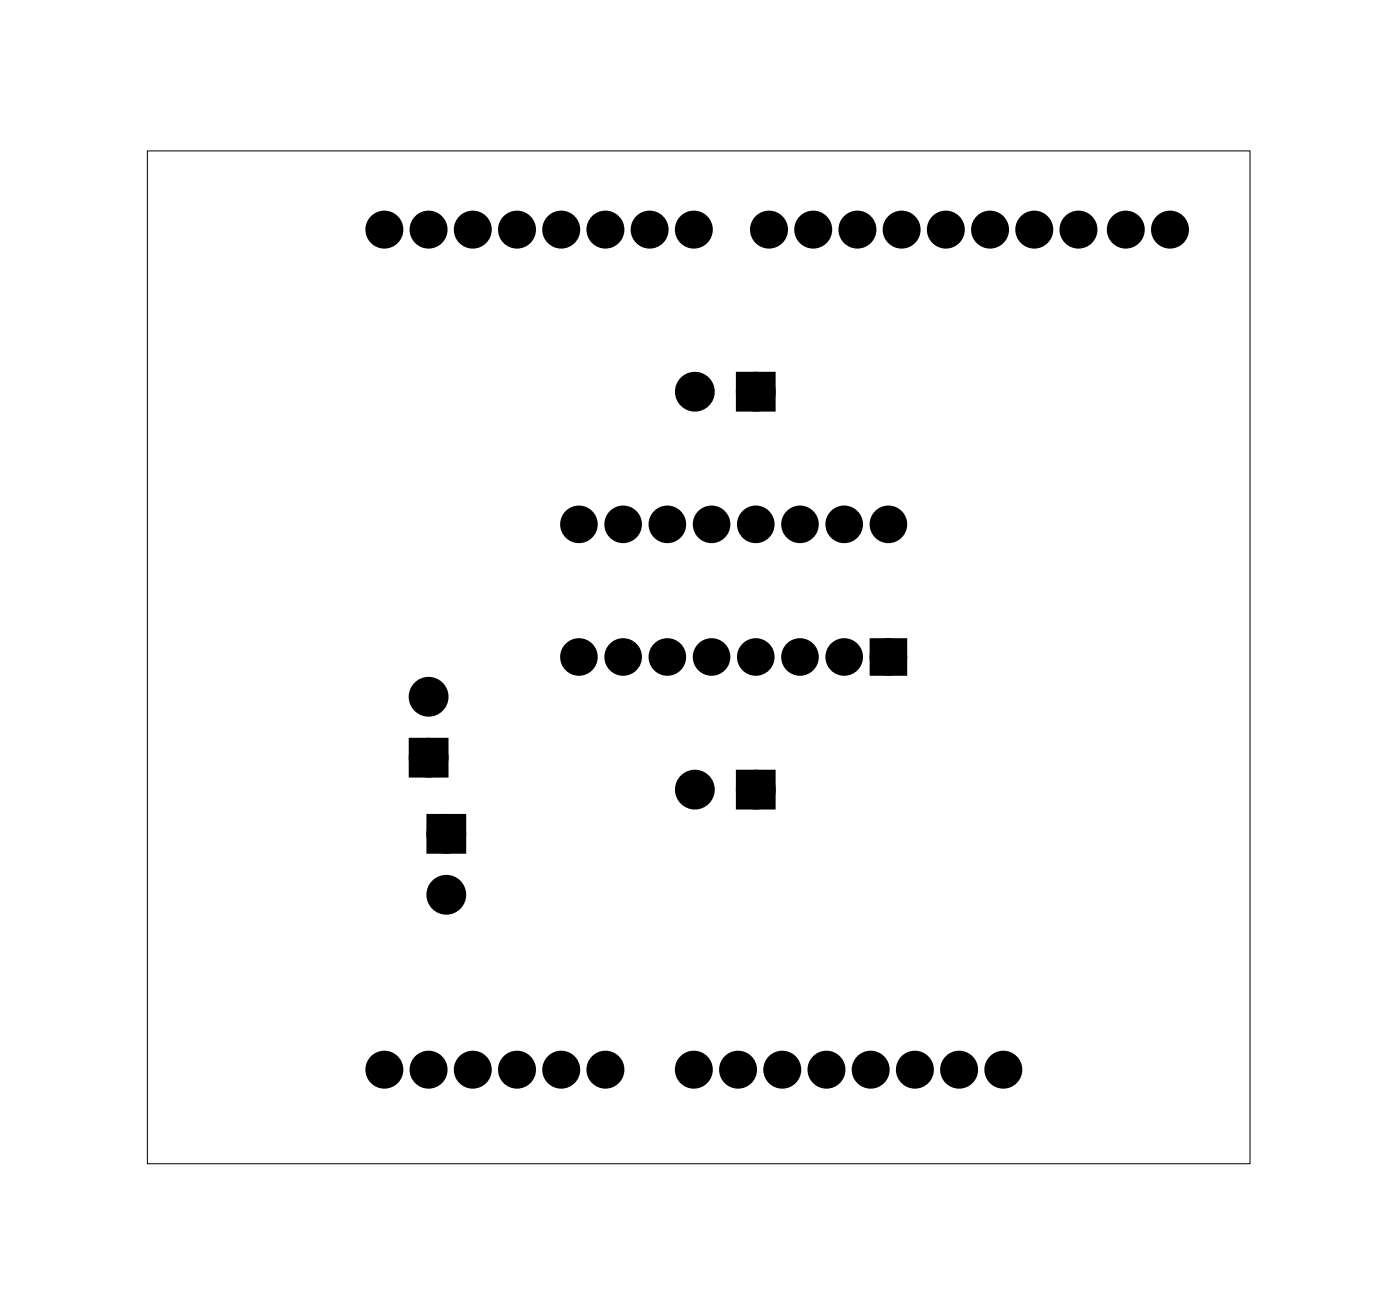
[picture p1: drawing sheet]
<svg xmlns="http://www.w3.org/2000/svg" width="80mm" height="75mm" viewBox="0 0 80 75" stroke-linecap="round" stroke-linejoin="round" font-family="sans-serif">
<path d="M8.5 8.7h63.3v58.2h-63.3z" fill="none" stroke="#000" stroke-width=".06"/>
<g fill="#000">
<circle cx="22.1" cy="13.2" r=".7"/>
<circle cx="24.6" cy="13.2" r=".7"/>
<circle cx="27.2" cy="13.2" r=".7"/>
<circle cx="29.7" cy="13.2" r=".7"/>
<circle cx="32.2" cy="13.2" r=".7"/>
<circle cx="34.8" cy="13.2" r=".7"/>
<circle cx="37.3" cy="13.2" r=".7"/>
<circle cx="39.9" cy="13.2" r=".7"/>
<circle cx="44.2" cy="13.2" r=".7"/>
<circle cx="46.7" cy="13.2" r=".7"/>
<circle cx="49.3" cy="13.2" r=".7"/>
<circle cx="51.8" cy="13.2" r=".7"/>
<circle cx="54.3" cy="13.2" r=".7"/>
<circle cx="56.9" cy="13.2" r=".7"/>
<circle cx="59.4" cy="13.2" r=".7"/>
<circle cx="62" cy="13.2" r=".7"/>
<circle cx="64.7" cy="13.2" r=".7"/>
<circle cx="67.2" cy="13.2" r=".7"/>
<circle cx="33.3" cy="37.7" r=".7"/>
<circle cx="33.3" cy="30.1" r=".7"/>
<circle cx="35.8" cy="37.7" r=".7"/>
<circle cx="35.8" cy="30.1" r=".7"/>
<circle cx="38.3" cy="37.7" r=".7"/>
<circle cx="38.3" cy="30.1" r=".7"/>
<circle cx="39.9" cy="22.5" r=".76"/>
<circle cx="40.9" cy="37.7" r=".7"/>
<circle cx="40.9" cy="30.1" r=".7"/>
<circle cx="43.4" cy="22.5" r=".76"/>
<circle cx="43.4" cy="37.7" r=".7"/>
<circle cx="43.4" cy="30.1" r=".7"/>
<circle cx="46" cy="37.7" r=".7"/>
<circle cx="46" cy="30.1" r=".7"/>
<circle cx="48.5" cy="37.7" r=".7"/>
<circle cx="48.5" cy="30.1" r=".7"/>
<circle cx="51" cy="37.7" r=".7"/>
<circle cx="51" cy="30.1" r=".7"/>
<circle cx="24.6" cy="43.5" r=".76"/>
<circle cx="24.6" cy="40" r=".76"/>
<circle cx="25.6" cy="51.4" r=".76"/>
<circle cx="25.6" cy="47.9" r=".76"/>
<circle cx="39.9" cy="45.4" r=".76"/>
<circle cx="43.4" cy="45.4" r=".76"/>
<circle cx="22.1" cy="61.5" r=".7"/>
<circle cx="24.6" cy="61.5" r=".7"/>
<circle cx="27.2" cy="61.5" r=".7"/>
<circle cx="29.7" cy="61.5" r=".7"/>
<circle cx="32.2" cy="61.5" r=".7"/>
<circle cx="34.8" cy="61.5" r=".7"/>
<circle cx="39.9" cy="61.5" r=".7"/>
<circle cx="42.4" cy="61.5" r=".7"/>
<circle cx="44.9" cy="61.5" r=".7"/>
<circle cx="47.5" cy="61.5" r=".7"/>
<circle cx="50" cy="61.5" r=".7"/>
<circle cx="52.6" cy="61.5" r=".7"/>
<circle cx="55.1" cy="61.5" r=".7"/>
<circle cx="57.6" cy="61.5" r=".7"/>
</g>
<g fill="none" stroke="#000" stroke-width=".78" stroke-linecap="butt">
<circle cx="22.1" cy="13.2" r=".7"/>
<circle cx="24.6" cy="13.2" r=".7"/>
<circle cx="27.2" cy="13.2" r=".7"/>
<circle cx="29.7" cy="13.2" r=".7"/>
<circle cx="32.2" cy="13.2" r=".7"/>
<circle cx="34.8" cy="13.2" r=".7"/>
<circle cx="37.3" cy="13.2" r=".7"/>
<circle cx="39.9" cy="13.2" r=".7"/>
<circle cx="44.2" cy="13.2" r=".7"/>
<circle cx="46.7" cy="13.2" r=".7"/>
<circle cx="49.3" cy="13.2" r=".7"/>
<circle cx="51.8" cy="13.2" r=".7"/>
<circle cx="54.3" cy="13.2" r=".7"/>
<circle cx="56.9" cy="13.2" r=".7"/>
<circle cx="59.4" cy="13.2" r=".7"/>
<circle cx="62" cy="13.2" r=".7"/>
<circle cx="64.7" cy="13.2" r=".7"/>
<circle cx="67.2" cy="13.2" r=".7"/>
<circle cx="22.1" cy="61.5" r=".7"/>
<circle cx="24.6" cy="61.5" r=".7"/>
<circle cx="27.2" cy="61.5" r=".7"/>
<circle cx="29.7" cy="61.5" r=".7"/>
<circle cx="32.2" cy="61.5" r=".7"/>
<circle cx="34.8" cy="61.5" r=".7"/>
<circle cx="39.9" cy="61.5" r=".7"/>
<circle cx="42.4" cy="61.5" r=".7"/>
<circle cx="44.9" cy="61.5" r=".7"/>
<circle cx="47.5" cy="61.5" r=".7"/>
<circle cx="50" cy="61.5" r=".7"/>
<circle cx="52.6" cy="61.5" r=".7"/>
<circle cx="55.1" cy="61.5" r=".7"/>
<circle cx="57.6" cy="61.5" r=".7"/>
</g>
<path d="M42.7 21.7h1.5v1.6h-1.5zM50.3 37h1.4v1.4h-1.4zM23.9 42.8h1.5v1.5h-1.5zM24.9 47.1h1.5v1.6h-1.5zM42.7 44.6h1.5v1.5h-1.5z" fill="#000"/>
<g fill="none" stroke="#000" stroke-width=".76" stroke-linecap="butt">
<path d="M42.7 21.7h1.5v1.6h-1.5zM50.3 37h1.4v1.4h-1.4zM23.9 42.8h1.5v1.5h-1.5zM24.9 47.1h1.5v1.6h-1.5zM42.7 44.6h1.5v1.5h-1.5z"/>
<circle cx="33.3" cy="37.7" r=".7"/>
<circle cx="33.3" cy="30.1" r=".7"/>
<circle cx="35.8" cy="37.7" r=".7"/>
<circle cx="35.8" cy="30.1" r=".7"/>
<circle cx="38.3" cy="37.7" r=".7"/>
<circle cx="38.3" cy="30.1" r=".7"/>
<circle cx="39.9" cy="22.5" r=".76"/>
<circle cx="40.9" cy="37.7" r=".7"/>
<circle cx="40.9" cy="30.1" r=".7"/>
<circle cx="43.4" cy="22.5" r=".76"/>
<circle cx="43.4" cy="37.7" r=".7"/>
<circle cx="43.4" cy="30.1" r=".7"/>
<circle cx="46" cy="37.7" r=".7"/>
<circle cx="46" cy="30.1" r=".7"/>
<circle cx="48.5" cy="37.7" r=".7"/>
<circle cx="48.5" cy="30.1" r=".7"/>
<circle cx="51" cy="37.7" r=".7"/>
<circle cx="51" cy="30.1" r=".7"/>
<circle cx="24.6" cy="40" r=".76"/>
<circle cx="24.6" cy="43.5" r=".76"/>
<circle cx="25.6" cy="47.9" r=".76"/>
<circle cx="25.6" cy="51.4" r=".76"/>
<circle cx="39.9" cy="45.4" r=".76"/>
<circle cx="43.4" cy="45.4" r=".76"/>
</g>
</svg>
